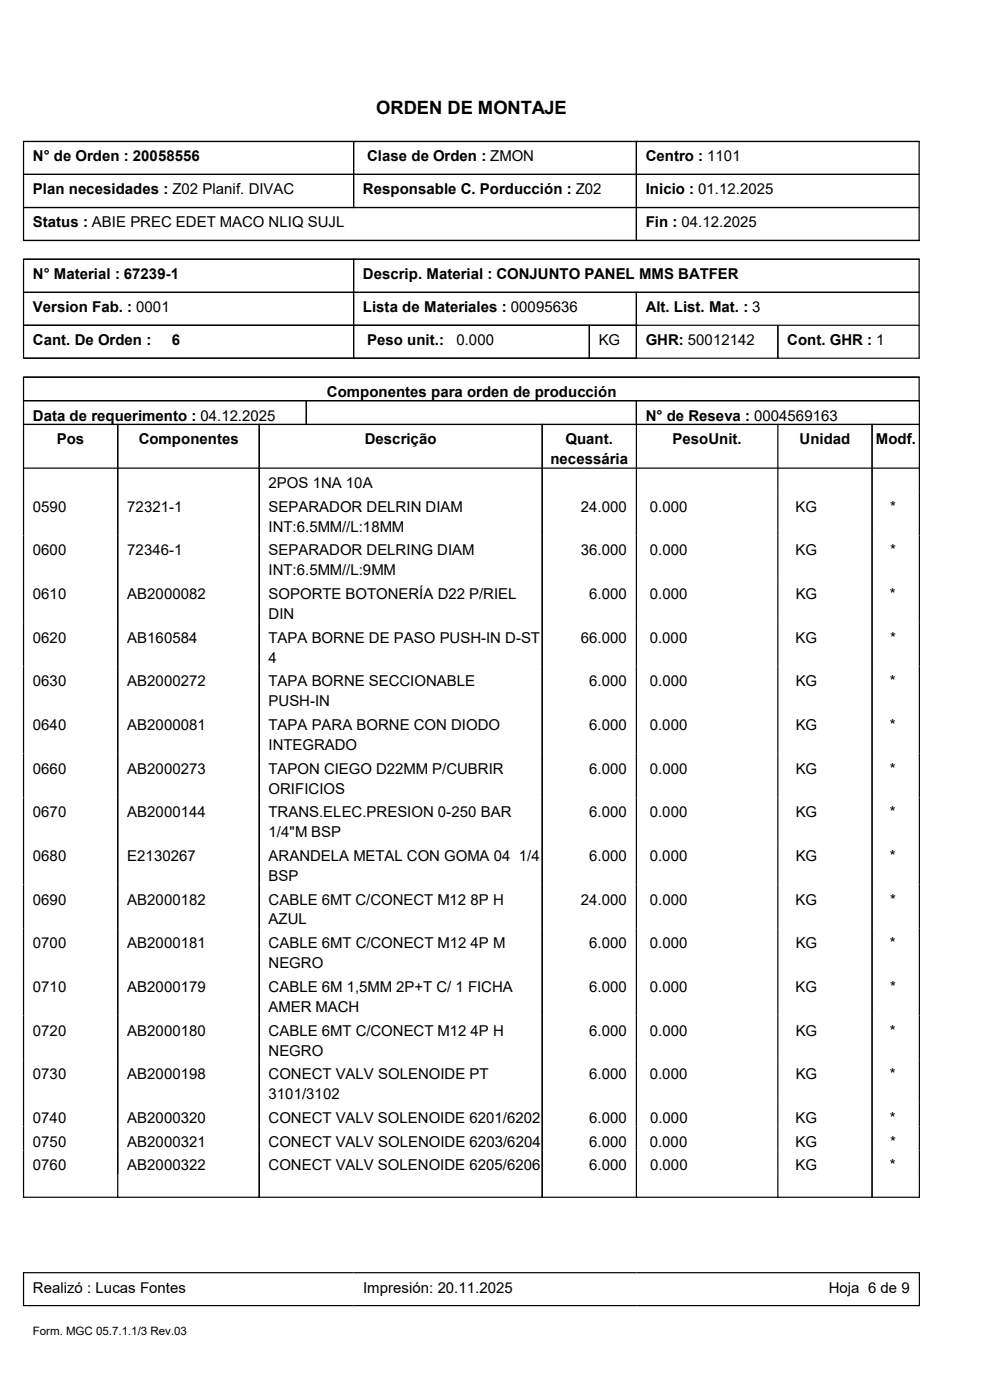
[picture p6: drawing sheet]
<svg xmlns="http://www.w3.org/2000/svg" width="210mm" height="297mm" viewBox="0 0 210 297" stroke-linecap="round" stroke-linejoin="round" font-family="sans-serif">
<defs><g id="words">
<text font-size="3.9" x="79.8" y="24.3">ORDEN DE MONTAJE</text>
<g font-size="3.2">
<text x="7" y="34.2">N° de Orden : 20058556</text>
<text x="77.9" y="34.2">Clase de Orden : ZMON</text>
<text x="137" y="34.2">Centro : 1101</text>
<text x="7" y="41.2">Plan necesidades : Z02 Planif. DIVAC</text>
<text x="77" y="41.2">Responsable C. Porducción : Z02</text>
<text x="137" y="41.2">Inicio : 01.12.2025</text>
<text x="7" y="48.3">Status : ABIE PREC EDET MACO NLIQ SUJL</text>
<text x="137" y="48.3">Fin : 04.12.2025</text>
<text x="7" y="59.2">N° Material : 67239-1</text>
<text x="77" y="59.2">Descrip. Material : CONJUNTO PANEL MMS BATFER</text>
<text x="7" y="66.3">Version Fab. : 0001</text>
<text x="77" y="66.3">Lista de Materiales : 00095636</text>
<text x="137" y="66.3">Alt. List. Mat. : 3</text>
<text x="7" y="73.2">Cant. De Orden :</text>
<text x="36.4" y="73.2">6</text>
<text x="77.9" y="73.2">Peso unit.:</text>
<text x="96.8" y="73.2">0.000</text>
<text x="127" y="73.2">KG</text>
<text x="137" y="73.2">GHR: 50012142</text>
<text x="167" y="73.2">Cont. GHR : 1</text>
<text x="7" y="89.2">Data de requerimento : 04.12.2025</text>
<text x="69.3" y="84.2">Componentes para orden de producción</text>
<text x="137" y="89.2">N° de Reseva : 0004569163</text>
<text x="12.1" y="94.3">Pos</text>
<text x="29.4" y="94.3">Componentes</text>
<text x="77.4" y="94.3">Descrição</text>
<text x="120" y="94.3">Quant.</text>
<text x="142.7" y="94.3">PesoUnit.</text>
<text x="169.6" y="94.3">Unidad</text>
<text x="185.8" y="94.3">Modf.</text>
<text x="116.8" y="98.5">necessária</text>
<text x="57" y="103.5">2POS 1NA 10A</text>
<text x="7" y="108.6">0590</text>
<text x="27" y="108.6">72321-1</text>
<text x="57" y="108.6">SEPARADOR DELRIN DIAM</text>
<text x="57" y="112.8">INT:6.5MM//L:18MM</text>
<text x="123.2" y="108.6">24.000</text>
<text x="137.9" y="108.6">0.000</text>
<text x="168.7" y="108.6">KG</text>
<text x="188.8" y="108.6">*</text>
<text x="7" y="117.8">0600</text>
<text x="27" y="117.8">72346-1</text>
<text x="57" y="117.8">SEPARADOR DELRING DIAM</text>
<text x="123.2" y="117.8">36.000</text>
<text x="137.9" y="117.8">0.000</text>
<text x="168.7" y="117.8">KG</text>
<text x="188.8" y="117.8">*</text>
<text x="57" y="122">INT:6.5MM//L:9MM</text>
<text x="7" y="127.1">0610</text>
<text x="27" y="127.1">AB2000082</text>
<text x="57" y="127.1">SOPORTE BOTONERÍA D22 P/RIEL</text>
<text x="57" y="131.3">DIN</text>
<text x="125" y="127.1">6.000</text>
<text x="137.9" y="127.1">0.000</text>
<text x="168.8" y="127.1">KG</text>
<text x="188.8" y="127.1">*</text>
<text x="7" y="136.4">0620</text>
<text x="27" y="136.4">AB160584</text>
<text x="57" y="136.4">TAPA BORNE DE PASO PUSH-IN D-ST</text>
<text x="123.2" y="136.4">66.000</text>
<text x="137.9" y="136.4">0.000</text>
<text x="168.8" y="136.4">KG</text>
<text x="188.8" y="136.4">*</text>
<text x="57" y="140.6">4</text>
<text x="7" y="145.6">0630</text>
<text x="27" y="145.6">AB2000272</text>
<text x="57" y="145.6">TAPA BORNE SECCIONABLE</text>
<text x="57" y="149.9">PUSH-IN</text>
<text x="125" y="145.6">6.000</text>
<text x="137.9" y="145.6">0.000</text>
<text x="168.8" y="145.6">KG</text>
<text x="188.8" y="145.6">*</text>
<text x="7" y="154.9">0640</text>
<text x="27" y="154.9">AB2000081</text>
<text x="57" y="154.9">TAPA PARA BORNE CON DIODO</text>
<text x="125" y="154.9">6.000</text>
<text x="137.8" y="154.9">0.000</text>
<text x="168.8" y="154.9">KG</text>
<text x="188.8" y="154.9">*</text>
<text x="57" y="159.1">INTEGRADO</text>
<text x="7" y="164.1">0660</text>
<text x="27" y="164.1">AB2000273</text>
<text x="57" y="164.1">TAPON CIEGO D22MM P/CUBRIR</text>
<text x="125" y="164.1">6.000</text>
<text x="137.9" y="164.1">0.000</text>
<text x="168.8" y="164.1">KG</text>
<text x="188.8" y="164.1">*</text>
<text x="7" y="173.4">0670</text>
<text x="27" y="173.4">AB2000144</text>
<text x="57" y="173.4">TRANS.ELEC.PRESION 0-250 BAR</text>
<text x="57" y="168.4">ORIFICIOS</text>
<text x="125" y="173.4">6.000</text>
<text x="137.8" y="173.4">0.000</text>
<text x="168.8" y="173.4">KG</text>
<text x="188.8" y="173.4">*</text>
<text x="57" y="177.6">1/4&quot;M BSP</text>
<text x="7" y="182.7">0680</text>
<text x="27" y="182.7">E2130267</text>
<text x="57" y="182.7">ARANDELA METAL CON GOMA 04 1/4</text>
<text x="125" y="182.7">6.000</text>
<text x="137.8" y="182.7">0.000</text>
<text x="168.8" y="182.7">KG</text>
<text x="188.8" y="182.7">*</text>
<text x="7" y="191.9">0690</text>
<text x="27" y="191.9">AB2000182</text>
<text x="57" y="191.9">CABLE 6MT C/CONECT M12 8P H</text>
<text x="57" y="186.9">BSP</text>
<text x="123.2" y="191.9">24.000</text>
<text x="137.9" y="191.9">0.000</text>
<text x="168.7" y="191.9">KG</text>
<text x="188.8" y="191.9">*</text>
<text x="57" y="196.1">AZUL</text>
<text x="7" y="201.2">0700</text>
<text x="27" y="201.2">AB2000181</text>
<text x="57" y="201.2">CABLE 6MT C/CONECT M12 4P M</text>
<text x="125" y="201.2">6.000</text>
<text x="137.9" y="201.2">0.000</text>
<text x="168.8" y="201.2">KG</text>
<text x="188.8" y="201.2">*</text>
<text x="57" y="205.4">NEGRO</text>
<text x="7" y="210.4">0710</text>
<text x="27" y="210.4">AB2000179</text>
<text x="57" y="210.4">CABLE 6M 1,5MM 2P+T C/ 1 FICHA</text>
<text x="57" y="214.7">AMER MACH</text>
<text x="125" y="210.4">6.000</text>
<text x="137.9" y="210.4">0.000</text>
<text x="168.7" y="210.4">KG</text>
<text x="188.8" y="210.4">*</text>
<text x="7" y="219.7">0720</text>
<text x="27" y="219.7">AB2000180</text>
<text x="57" y="219.7">CABLE 6MT C/CONECT M12 4P H</text>
<text x="125" y="219.7">6.000</text>
<text x="137.9" y="219.7">0.000</text>
<text x="168.8" y="219.7">KG</text>
<text x="188.8" y="219.7">*</text>
<text x="57" y="223.9">NEGRO</text>
<text x="7" y="228.9">0730</text>
<text x="27" y="228.9">AB2000198</text>
<text x="57" y="228.9">CONECT VALV SOLENOIDE PT</text>
<text x="57" y="233.2">3101/3102</text>
<text x="125" y="228.9">6.000</text>
<text x="137.8" y="228.9">0.000</text>
<text x="168.8" y="228.9">KG</text>
<text x="188.8" y="228.9">*</text>
<text x="7" y="238.2">0740</text>
<text x="27" y="238.2">AB2000320</text>
<text x="57" y="238.2">CONECT VALV SOLENOIDE 6201/6202</text>
<text x="125" y="238.2">6.000</text>
<text x="137.9" y="238.2">0.000</text>
<text x="168.8" y="238.2">KG</text>
<text x="188.8" y="238.2">*</text>
<text x="7" y="243.2">0750</text>
<text x="27" y="243.2">AB2000321</text>
<text x="57" y="243.2">CONECT VALV SOLENOIDE 6203/6204</text>
<text x="125" y="243.2">6.000</text>
<text x="137.9" y="243.2">0.000</text>
<text x="168.8" y="243.2">KG</text>
<text x="188.8" y="243.2">*</text>
<text x="7" y="248.3">0760</text>
<text x="27" y="248.3">AB2000322</text>
<text x="57" y="248.3">CONECT VALV SOLENOIDE 6205/6206</text>
<text x="125" y="248.3">6.000</text>
<text x="137.9" y="248.3">0.000</text>
<text x="168.8" y="248.3">KG</text>
<text x="188.8" y="248.3">*</text>
<text x="7" y="274.2">Realizó : Lucas Fontes</text>
<text x="77" y="274.2">Impresión: 20.11.2025</text>
<text x="175.8" y="274.2">Hoja 6 de 9</text>
</g>
<text font-size="2.5" x="7" y="283.2">Form. MGC 05.7.1.1/3 Rev.03</text>
</g></defs>
<g fill="none" stroke="#000" stroke-width=".25">
<path d="M4.9 30h190.3M5 37h190M5 30v21M75 30v14M135 30v21M195 30v21M4.9 51h190.3M4.9 55h190.3M5 44h190M5 55v21M75 55v21M195 55v21"/>
<path d="M4.9 76h190.3M5 62h190M5 69h190M125 69v7M135 62v14M165 69v7M4.9 80h190.3M4.9 85h190.3M4.9 90h190.3M4.9 99.3h190.3M5 80v174M25 90v164"/>
<path d="M55 90v164M65 85v5M115 90v164M135 85v169M165 90v164M185 90v164M195 80v174M4.9 254h190.3M4.9 270h190.3M4.9 277h190.3M5 270v7M195 270v7"/>
</g>
<use href="#words"/>
</svg>
